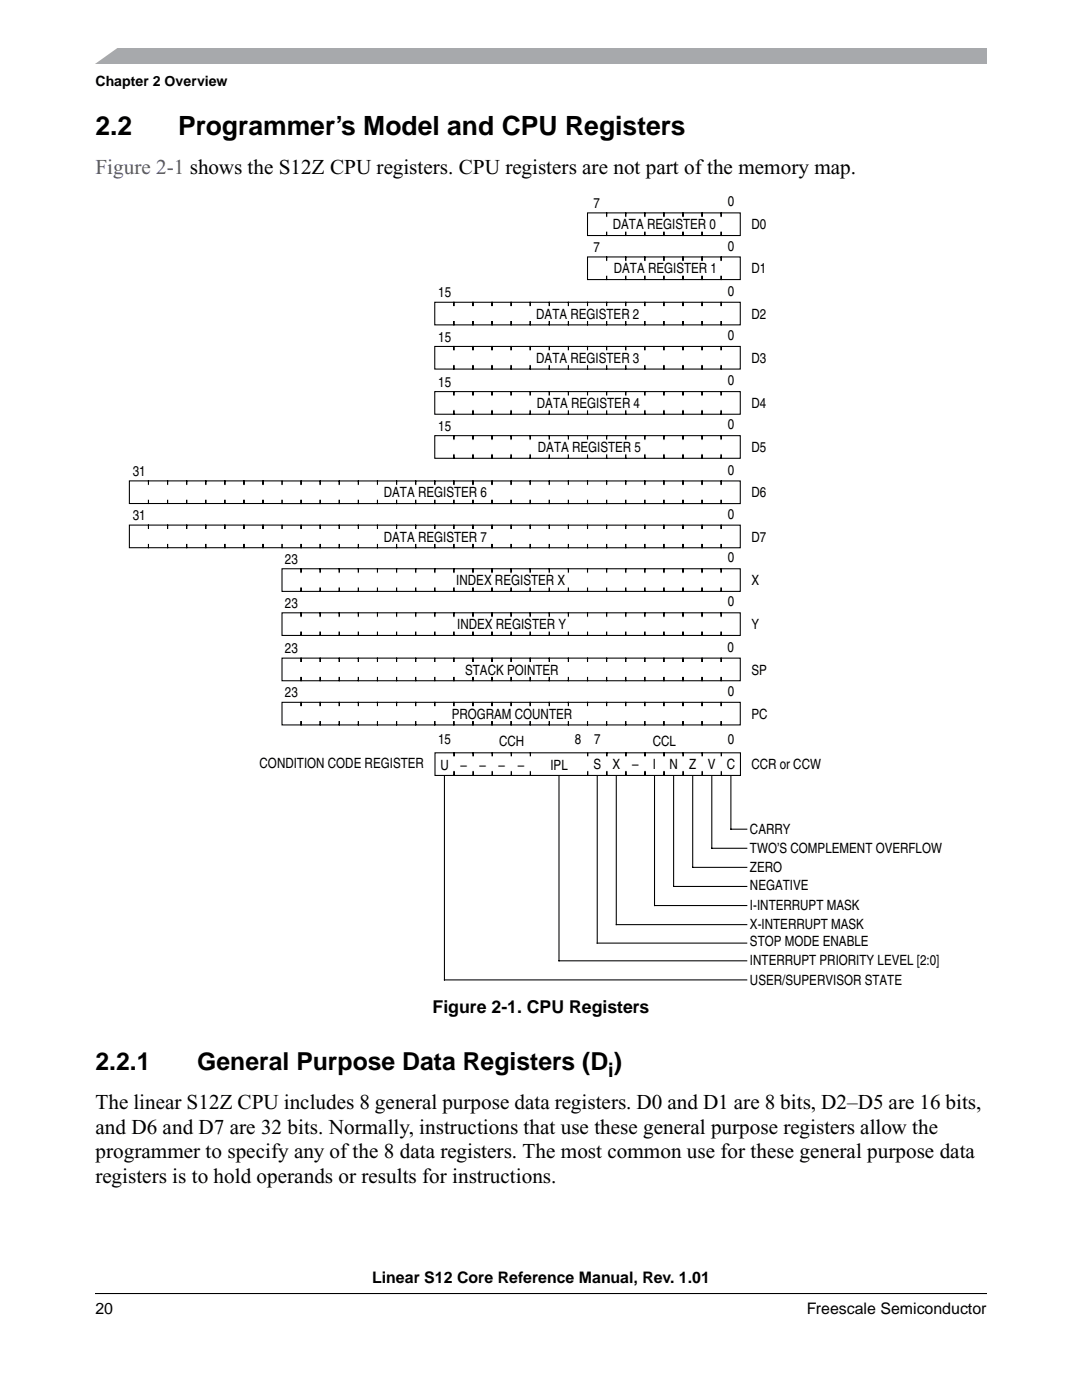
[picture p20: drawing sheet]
<svg xmlns="http://www.w3.org/2000/svg" width="216mm" height="279mm" viewBox="0 0 216 279" stroke-linecap="round" stroke-linejoin="round" font-family="sans-serif">
<defs><g id="words">
<g font-size="5.3">
<text x="19" y="27">2.2</text>
<text x="35.6" y="27">Programmer’s Model and CPU Registers</text>
</g>
<g font-size="4.9">
<text x="19" y="213.6">2.2.1</text>
<text x="39.4" y="213.6">General Purpose Data Registers (D )</text>
</g>
<text font-size="4.2" fill="#474385" x="19" y="34.8">Figure 2-1 shows the S12Z CPU registers. CPU registers are not part of the memory map.</text>
<g font-size="4.2">
<text x="19" y="221.3">The linear S12Z CPU includes 8 general purpose data registers. D0 and D1 are 8 bits, D2–D5 are 16 bits,</text>
<text x="19" y="226.2">and D6 and D7 are 32 bits. Normally, instructions that use these general purpose registers allow the</text>
<text x="19" y="231.2">programmer to specify any of the 8 data registers. The most common use for these general purpose data</text>
<text x="19" y="236.1">registers is to hold operands or results for instructions.</text>
</g>
<text font-size="4" x="121.4" y="214.9">i</text>
<text font-size="3.5" x="86.3" y="202.1">Figure 2-1. CPU Registers</text>
<g font-size="3.2">
<text x="74.3" y="256.1">Linear S12 Core Reference Manual, Rev. 1.01</text>
<text x="19" y="262.3">20</text>
<text x="161" y="262.3">Freescale Semiconductor</text>
</g>
<g font-size="2.8">
<text x="19" y="17.2">Chapter 2 Overview</text>
<text x="118.4" y="41.5">7</text>
<text x="145.2" y="41.2">0</text>
<text x="122.3" y="45.8">DATA REGISTER 0</text>
<text x="149.9" y="45.8">D0</text>
<text x="118.4" y="50.3">7</text>
<text x="145.2" y="50">0</text>
<text x="87.5" y="59.3">15</text>
<text x="122.5" y="54.6">DATA REGISTER 1</text>
<text x="145.2" y="59">0</text>
<text x="149.9" y="54.5">D1</text>
<text x="107" y="63.6">DATA REGISTER 2</text>
<text x="149.9" y="63.6">D2</text>
<text x="87.5" y="68.2">15</text>
<text x="145.2" y="67.9">0</text>
<text x="87.5" y="77.2">15</text>
<text x="107" y="72.4">DATA REGISTER 3</text>
<text x="145.2" y="76.9">0</text>
<text x="149.9" y="72.4">D3</text>
<text x="107.1" y="81.4">DATA REGISTER 4</text>
<text x="149.9" y="81.4">D4</text>
<text x="87.5" y="86">15</text>
<text x="145.2" y="85.7">0</text>
<text x="26.5" y="95">31</text>
<text x="107.3" y="90.2">DATA REGISTER 5</text>
<text x="145.2" y="94.7">0</text>
<text x="149.9" y="90.2">D5</text>
<text x="76.6" y="99.3">DATA REGISTER 6</text>
<text x="149.9" y="99.3">D6</text>
<text x="26.5" y="103.8">31</text>
<text x="145.2" y="103.5">0</text>
<text x="56.8" y="112.5">23</text>
<text x="76.6" y="108.1">DATA REGISTER 7</text>
<text x="145.2" y="112.2">0</text>
<text x="149.9" y="108.1">D7</text>
<text x="91" y="116.8">INDEX REGISTER X</text>
<text x="149.9" y="116.8">X</text>
<text x="56.8" y="121.3">23</text>
<text x="91.2" y="125.6">INDEX REGISTER Y</text>
<text x="145.2" y="121">0</text>
<text x="149.9" y="125.6">Y</text>
<text x="56.8" y="130.4">23</text>
<text x="145.2" y="130.1">0</text>
<text x="92.8" y="134.6">STACK POINTER</text>
<text x="149.9" y="134.6">SP</text>
<text x="56.8" y="139.2">23</text>
<text x="90.1" y="143.4">PROGRAM COUNTER</text>
<text x="145.2" y="138.9">0</text>
<text x="149.9" y="143.4">PC</text>
<text x="87.4" y="148.5">15</text>
<text x="99.6" y="148.9">CCH</text>
<text x="114.7" y="148.5">8</text>
<text x="118.5" y="148.5">7</text>
<text x="130.3" y="148.9">CCL</text>
<text x="145.2" y="148.5">0</text>
<text x="51.8" y="153.2">CONDITION CODE REGISTER</text>
<text x="87.9" y="153.6">U</text>
<text x="91.9" y="153.6">–</text>
<text x="95.7" y="153.6">–</text>
<text x="99.5" y="153.6">–</text>
<text x="103.3" y="153.6">–</text>
<text x="109.8" y="153.6">IPL</text>
<text x="118.4" y="153.5">S</text>
<text x="122.2" y="153.5">X</text>
<text x="126.2" y="153.5">–</text>
<text x="130.3" y="153.5">I</text>
<text x="133.6" y="153.5">N</text>
<text x="137.5" y="153.5">Z</text>
<text x="141.3" y="153.5">V</text>
<text x="145" y="153.5">C</text>
<text x="149.9" y="153.5">CCR or CCW</text>
<text x="149.7" y="166.5">CARRY</text>
<text x="149.7" y="170.2">TWO’S COMPLEMENT OVERFLOW</text>
<text x="149.7" y="174">ZERO</text>
<text x="149.7" y="177.7">NEGATIVE</text>
<text x="149.7" y="181.7">I-INTERRUPT MASK</text>
<text x="149.7" y="185.4">X-INTERRUPT MASK</text>
<text x="149.7" y="188.9">STOP MODE ENABLE</text>
<text x="149.7" y="192.6">INTERRUPT PRIORITY LEVEL [2:0]</text>
<text x="149.7" y="196.6">USER/SUPERVISOR STATE</text>
</g>
</g></defs>
<path d="M19 9.6h177.8v3.1h-177.8z" fill="#a7a9ac"/>
<g fill="#fff">
<path d="M17.1 9.2h6.8l-5.3 3.8h-1.5z"/>
<path d="M19 258.2h177.8z"/>
</g>
<path d="M19 257.2h177.8v2.3h-177.8z" fill="#fff"/>
<g fill="none" stroke="#000" stroke-width=".21">
<path d="M117.2 51.3h3.8v4.5h-3.8zM117.2 42.5h3.8v4.5h-3.8zM121 51.3h3.9v4.5h-3.9zM121 42.5h3.9v4.5h-3.9zM124.9 51.3h3.8v4.5h-3.8zM124.9 42.5h3.8v4.5h-3.8zM128.7 51.3h3.8v4.5h-3.8zM128.7 42.5h3.8v4.5h-3.8zM132.5 51.3h3.8v4.5h-3.8zM132.5 42.5h3.8v4.5h-3.8zM136.3 51.3h3.8v4.5h-3.8zM136.3 42.5h3.8v4.5h-3.8z"/>
<path d="M140.1 51.3h3.8v4.5h-3.8zM140.1 42.5h3.8v4.5h-3.8zM143.9 51.3h3.8v4.5h-3.8zM143.9 42.5h3.8v4.5h-3.8zM86.8 78.2h3.8v4.5h-3.8zM86.8 60.3h3.8v4.5h-3.8zM86.8 69.1h3.8v4.6h-3.8zM90.6 78.2h3.8v4.5h-3.8zM90.6 60.3h3.8v4.5h-3.8zM90.6 69.1h3.8v4.6h-3.8zM94.4 78.2h3.8v4.5h-3.8zM94.4 60.3h3.8v4.5h-3.8z"/>
<path d="M94.4 69.1h3.8v4.6h-3.8zM98.2 78.2h3.8v4.5h-3.8zM98.2 60.3h3.8v4.5h-3.8zM98.2 69.1h3.8v4.6h-3.8zM102 78.2h3.8v4.5h-3.8zM102 60.3h3.8v4.5h-3.8zM102 69.1h3.8v4.6h-3.8zM105.8 78.2h3.8v4.5h-3.8zM105.8 60.3h3.8v4.5h-3.8zM105.8 69.1h3.8v4.6h-3.8zM109.6 78.2h3.8v4.5h-3.8zM109.6 60.3h3.8v4.5h-3.8z"/>
<path d="M109.6 69.1h3.8v4.6h-3.8zM113.4 78.2h3.8v4.5h-3.8zM113.4 60.3h3.8v4.5h-3.8zM113.4 69.1h3.8v4.6h-3.8zM117.2 78.2h3.8v4.5h-3.8zM117.2 60.3h3.8v4.5h-3.8zM117.2 69.1h3.8v4.6h-3.8zM121 78.2h3.9v4.5h-3.9zM121 60.3h3.9v4.5h-3.9zM121 69.1h3.9v4.6h-3.9zM124.9 78.2h3.8v4.5h-3.8zM124.9 60.3h3.8v4.5h-3.8z"/>
<path d="M124.9 69.1h3.8v4.6h-3.8zM128.7 78.2h3.8v4.5h-3.8zM128.7 60.3h3.8v4.5h-3.8zM128.7 69.1h3.8v4.6h-3.8zM132.5 78.2h3.8v4.5h-3.8zM132.5 60.3h3.8v4.5h-3.8zM132.5 69.1h3.8v4.6h-3.8zM136.3 78.2h3.8v4.5h-3.8zM136.3 60.3h3.8v4.5h-3.8zM136.3 69.1h3.8v4.6h-3.8zM140.1 78.2h3.8v4.5h-3.8zM140.1 60.3h3.8v4.5h-3.8z"/>
<path d="M140.1 69.1h3.8v4.6h-3.8zM143.9 78.2h3.8v4.5h-3.8zM143.9 60.3h3.8v4.5h-3.8zM143.9 69.1h3.8v4.6h-3.8zM25.8 96h3.8v4.5h-3.8zM29.6 96h3.8v4.5h-3.8zM33.4 96h3.8v4.5h-3.8zM37.2 96h3.9v4.5h-3.9zM41.1 96h3.8v4.5h-3.8zM44.9 96h3.8v4.5h-3.8zM48.7 96h3.8v4.5h-3.8zM52.5 96h3.8v4.5h-3.8z"/>
<path d="M56.3 96h3.8v4.5h-3.8zM60.1 96h3.8v4.5h-3.8zM63.9 96h3.8v4.5h-3.8zM67.7 96h3.8v4.5h-3.8zM71.5 96h3.8v4.5h-3.8zM75.3 96h3.8v4.5h-3.8zM79.1 96h3.8v4.5h-3.8zM82.9 96h3.9v4.5h-3.9zM86.8 96h3.8v4.5h-3.8zM86.8 86.9h3.8v4.6h-3.8zM90.6 96h3.8v4.5h-3.8zM90.6 86.9h3.8v4.6h-3.8z"/>
<path d="M94.4 96h3.8v4.5h-3.8zM94.4 86.9h3.8v4.6h-3.8zM98.2 96h3.8v4.5h-3.8zM98.2 86.9h3.8v4.6h-3.8zM102 96h3.8v4.5h-3.8zM102 86.9h3.8v4.6h-3.8zM105.8 96h3.8v4.5h-3.8zM105.8 86.9h3.8v4.6h-3.8zM109.6 96h3.8v4.5h-3.8zM109.6 86.9h3.8v4.6h-3.8zM113.4 96h3.8v4.5h-3.8zM113.4 86.9h3.8v4.6h-3.8z"/>
<path d="M117.2 96h3.8v4.5h-3.8zM117.2 86.9h3.8v4.6h-3.8zM121 96h3.9v4.5h-3.9zM121 86.9h3.9v4.6h-3.9zM124.9 96h3.8v4.5h-3.8zM124.9 86.9h3.8v4.6h-3.8zM128.7 96h3.8v4.5h-3.8zM128.7 86.9h3.8v4.6h-3.8zM132.5 96h3.8v4.5h-3.8zM132.5 86.9h3.8v4.6h-3.8zM136.3 96h3.8v4.5h-3.8zM136.3 86.9h3.8v4.6h-3.8z"/>
<path d="M140.1 96h3.8v4.5h-3.8zM140.1 86.9h3.8v4.6h-3.8zM143.9 96h3.8v4.5h-3.8zM143.9 86.9h3.8v4.6h-3.8zM25.8 104.8h3.8v4.5h-3.8zM29.6 104.8h3.8v4.5h-3.8zM33.4 104.8h3.8v4.5h-3.8zM37.2 104.8h3.9v4.5h-3.9zM41.1 104.8h3.8v4.5h-3.8zM44.9 104.8h3.8v4.5h-3.8zM48.7 104.8h3.8v4.5h-3.8zM52.5 104.8h3.8v4.5h-3.8z"/>
<path d="M56.3 113.5h3.8v4.5h-3.8zM56.3 104.8h3.8v4.5h-3.8zM60.1 113.5h3.8v4.5h-3.8zM60.1 104.8h3.8v4.5h-3.8zM63.9 113.5h3.8v4.5h-3.8zM63.9 104.8h3.8v4.5h-3.8zM67.7 113.5h3.8v4.5h-3.8zM67.7 104.8h3.8v4.5h-3.8zM71.5 113.5h3.8v4.5h-3.8zM71.5 104.8h3.8v4.5h-3.8zM75.3 113.5h3.8v4.5h-3.8zM75.3 104.8h3.8v4.5h-3.8z"/>
<path d="M79.1 113.5h3.8v4.5h-3.8zM79.1 104.8h3.8v4.5h-3.8zM82.9 113.5h3.9v4.5h-3.9zM82.9 104.8h3.9v4.5h-3.9zM86.8 113.5h3.8v4.5h-3.8zM86.8 104.8h3.8v4.5h-3.8zM90.6 113.5h3.8v4.5h-3.8zM90.6 104.8h3.8v4.5h-3.8zM94.4 113.5h3.8v4.5h-3.8zM94.4 104.8h3.8v4.5h-3.8zM98.2 113.5h3.8v4.5h-3.8zM98.2 104.8h3.8v4.5h-3.8z"/>
<path d="M102 113.5h3.8v4.5h-3.8zM102 104.8h3.8v4.5h-3.8zM105.8 113.5h3.8v4.5h-3.8zM105.8 104.8h3.8v4.5h-3.8zM109.6 113.5h3.8v4.5h-3.8zM109.6 104.8h3.8v4.5h-3.8zM113.4 113.5h3.8v4.5h-3.8zM113.4 104.8h3.8v4.5h-3.8zM117.2 113.5h3.8v4.5h-3.8zM117.2 104.8h3.8v4.5h-3.8zM121 113.5h3.9v4.5h-3.9zM121 104.8h3.9v4.5h-3.9z"/>
<path d="M124.9 113.5h3.8v4.5h-3.8zM124.9 104.8h3.8v4.5h-3.8zM128.7 113.5h3.8v4.5h-3.8zM128.7 104.8h3.8v4.5h-3.8zM132.5 113.5h3.8v4.5h-3.8zM132.5 104.8h3.8v4.5h-3.8zM136.3 113.5h3.8v4.5h-3.8zM136.3 104.8h3.8v4.5h-3.8zM140.1 113.5h3.8v4.5h-3.8zM140.1 104.8h3.8v4.5h-3.8zM143.9 113.5h3.8v4.5h-3.8zM143.9 104.8h3.8v4.5h-3.8z"/>
<path d="M56.3 131.3h3.8v4.6h-3.8zM56.3 122.3h3.8v4.5h-3.8zM60.1 131.3h3.8v4.6h-3.8zM60.1 122.3h3.8v4.5h-3.8zM63.9 131.3h3.8v4.6h-3.8zM63.9 122.3h3.8v4.5h-3.8zM67.7 131.3h3.8v4.6h-3.8zM67.7 122.3h3.8v4.5h-3.8zM71.5 131.3h3.8v4.6h-3.8zM71.5 122.3h3.8v4.5h-3.8zM75.3 131.3h3.8v4.6h-3.8zM75.3 122.3h3.8v4.5h-3.8z"/>
<path d="M79.1 131.3h3.8v4.6h-3.8zM79.1 122.3h3.8v4.5h-3.8zM82.9 131.3h3.9v4.6h-3.9zM82.9 122.3h3.9v4.5h-3.9zM86.8 131.3h3.8v4.6h-3.8zM86.8 122.3h3.8v4.5h-3.8zM90.6 131.3h3.8v4.6h-3.8zM90.6 122.3h3.8v4.5h-3.8zM94.4 131.3h3.8v4.6h-3.8zM94.4 122.3h3.8v4.5h-3.8zM98.2 131.3h3.8v4.6h-3.8zM98.2 122.3h3.8v4.5h-3.8z"/>
<path d="M102 131.3h3.8v4.6h-3.8zM102 122.3h3.8v4.5h-3.8zM105.8 131.3h3.8v4.6h-3.8zM105.8 122.3h3.8v4.5h-3.8zM109.6 131.3h3.8v4.6h-3.8zM109.6 122.3h3.8v4.5h-3.8zM113.4 131.3h3.8v4.6h-3.8zM113.4 122.3h3.8v4.5h-3.8zM117.2 131.3h3.8v4.6h-3.8zM117.2 122.3h3.8v4.5h-3.8zM121 131.3h3.9v4.6h-3.9zM121 122.3h3.9v4.5h-3.9z"/>
<path d="M124.9 131.3h3.8v4.6h-3.8zM124.9 122.3h3.8v4.5h-3.8zM128.7 131.3h3.8v4.6h-3.8zM128.7 122.3h3.8v4.5h-3.8zM132.5 131.3h3.8v4.6h-3.8zM132.5 122.3h3.8v4.5h-3.8zM136.3 131.3h3.8v4.6h-3.8zM136.3 122.3h3.8v4.5h-3.8zM140.1 131.3h3.8v4.6h-3.8zM140.1 122.3h3.8v4.5h-3.8zM143.9 131.3h3.8v4.6h-3.8zM143.9 122.3h3.8v4.5h-3.8z"/>
<path d="M56.3 140.2h3.8v4.5h-3.8zM60.1 140.2h3.8v4.5h-3.8zM63.9 140.2h3.8v4.5h-3.8zM67.7 140.2h3.8v4.5h-3.8zM71.5 140.2h3.8v4.5h-3.8zM75.3 140.2h3.8v4.5h-3.8zM79.1 140.2h3.8v4.5h-3.8zM82.9 140.2h3.9v4.5h-3.9zM86.8 140.2h3.8v4.5h-3.8zM86.8 150.2h3.8v4.6h-3.8zM88.7 154.8v40.8h60.3M90.6 140.2h3.8v4.5h-3.8z"/>
<path d="M90.6 150.2h3.8v4.6h-3.8zM94.4 140.2h3.8v4.5h-3.8zM94.4 150.2h3.8v4.6h-3.8zM98.2 140.2h3.8v4.5h-3.8zM98.2 150.2h3.8v4.6h-3.8zM102 140.2h3.8v4.5h-3.8zM102 150.2h3.8v4.6h-3.8zM105.8 140.2h3.8v4.5h-3.8zM105.8 150.2h11.5v4.6h-11.5zM109.6 140.2h3.8v4.5h-3.8zM111.5 154.9v36.9h37.5M113.4 140.2h3.8v4.5h-3.8z"/>
<path d="M117.2 140.2h3.8v4.5h-3.8zM117.3 150.2h3.8v4.6h-3.8zM119.2 154.9v33.4M121 140.2h3.9v4.5h-3.9zM121.1 150.2h3.8v4.6h-3.8zM123 154.8v29.7h26M124.9 140.2h3.8v4.5h-3.8zM124.9 150.2h3.8v4.6h-3.8zM128.7 140.2h3.8v4.5h-3.8zM128.7 150.2h3.8v4.6h-3.8zM130.6 154.9v25.8h18.4M132.5 140.2h3.8v4.5h-3.8z"/>
<path d="M132.5 150.2h3.8v4.6h-3.8zM134.4 154.9v22h14.6M136.3 140.2h3.8v4.5h-3.8zM136.3 150.2h3.8v4.6h-3.8zM138.2 154.9v18.2h10.8M140.1 140.2h3.8v4.5h-3.8zM140.1 150.2h3.8v4.6h-3.8zM142 154.9v14.4h7M143.9 140.2h3.8v4.5h-3.8zM143.9 150.2h3.8v4.6h-3.8zM145.8 154.9v10.6h3.2M119.2 188.2h29.8"/>
<path d="M19 258.2h177.8"/>
</g>
<g fill="#fff" stroke="#fff" stroke-width=".21">
<path d="M88 151.1h58.5v2.7h-58.5z" fill-rule="evenodd"/>
<path d="M58 132.2h88.2v2.8h-88.2z" fill-rule="evenodd"/>
<path d="M58 141h88.2v2.8h-88.2z" fill-rule="evenodd"/>
<path d="M58 123.2h88.2v2.7h-88.2z" fill-rule="evenodd"/>
<path d="M58 114.4h88.2v2.7h-88.2z" fill-rule="evenodd"/>
<path d="M88.9 87.8h57.3v2.8h-57.3z" fill-rule="evenodd"/>
<path d="M88.7 79h57.5v2.8h-57.5z" fill-rule="evenodd"/>
<path d="M88.3 61.2h57.9v2.8h-57.9z" fill-rule="evenodd"/>
<path d="M88.6 70h57.6v2.8h-57.6z" fill-rule="evenodd"/>
<path d="M119.1 52.2h27.1v2.7h-27.1z" fill-rule="evenodd"/>
<path d="M119.1 43.4h27.1v2.7h-27.1z" fill-rule="evenodd"/>
<path d="M27.3 105.7h118.9v2.7h-118.9z" fill-rule="evenodd"/>
<path d="M27.3 96.9h118.9v2.7h-118.9z" fill-rule="evenodd"/>
</g>
<use href="#words"/>
</svg>
